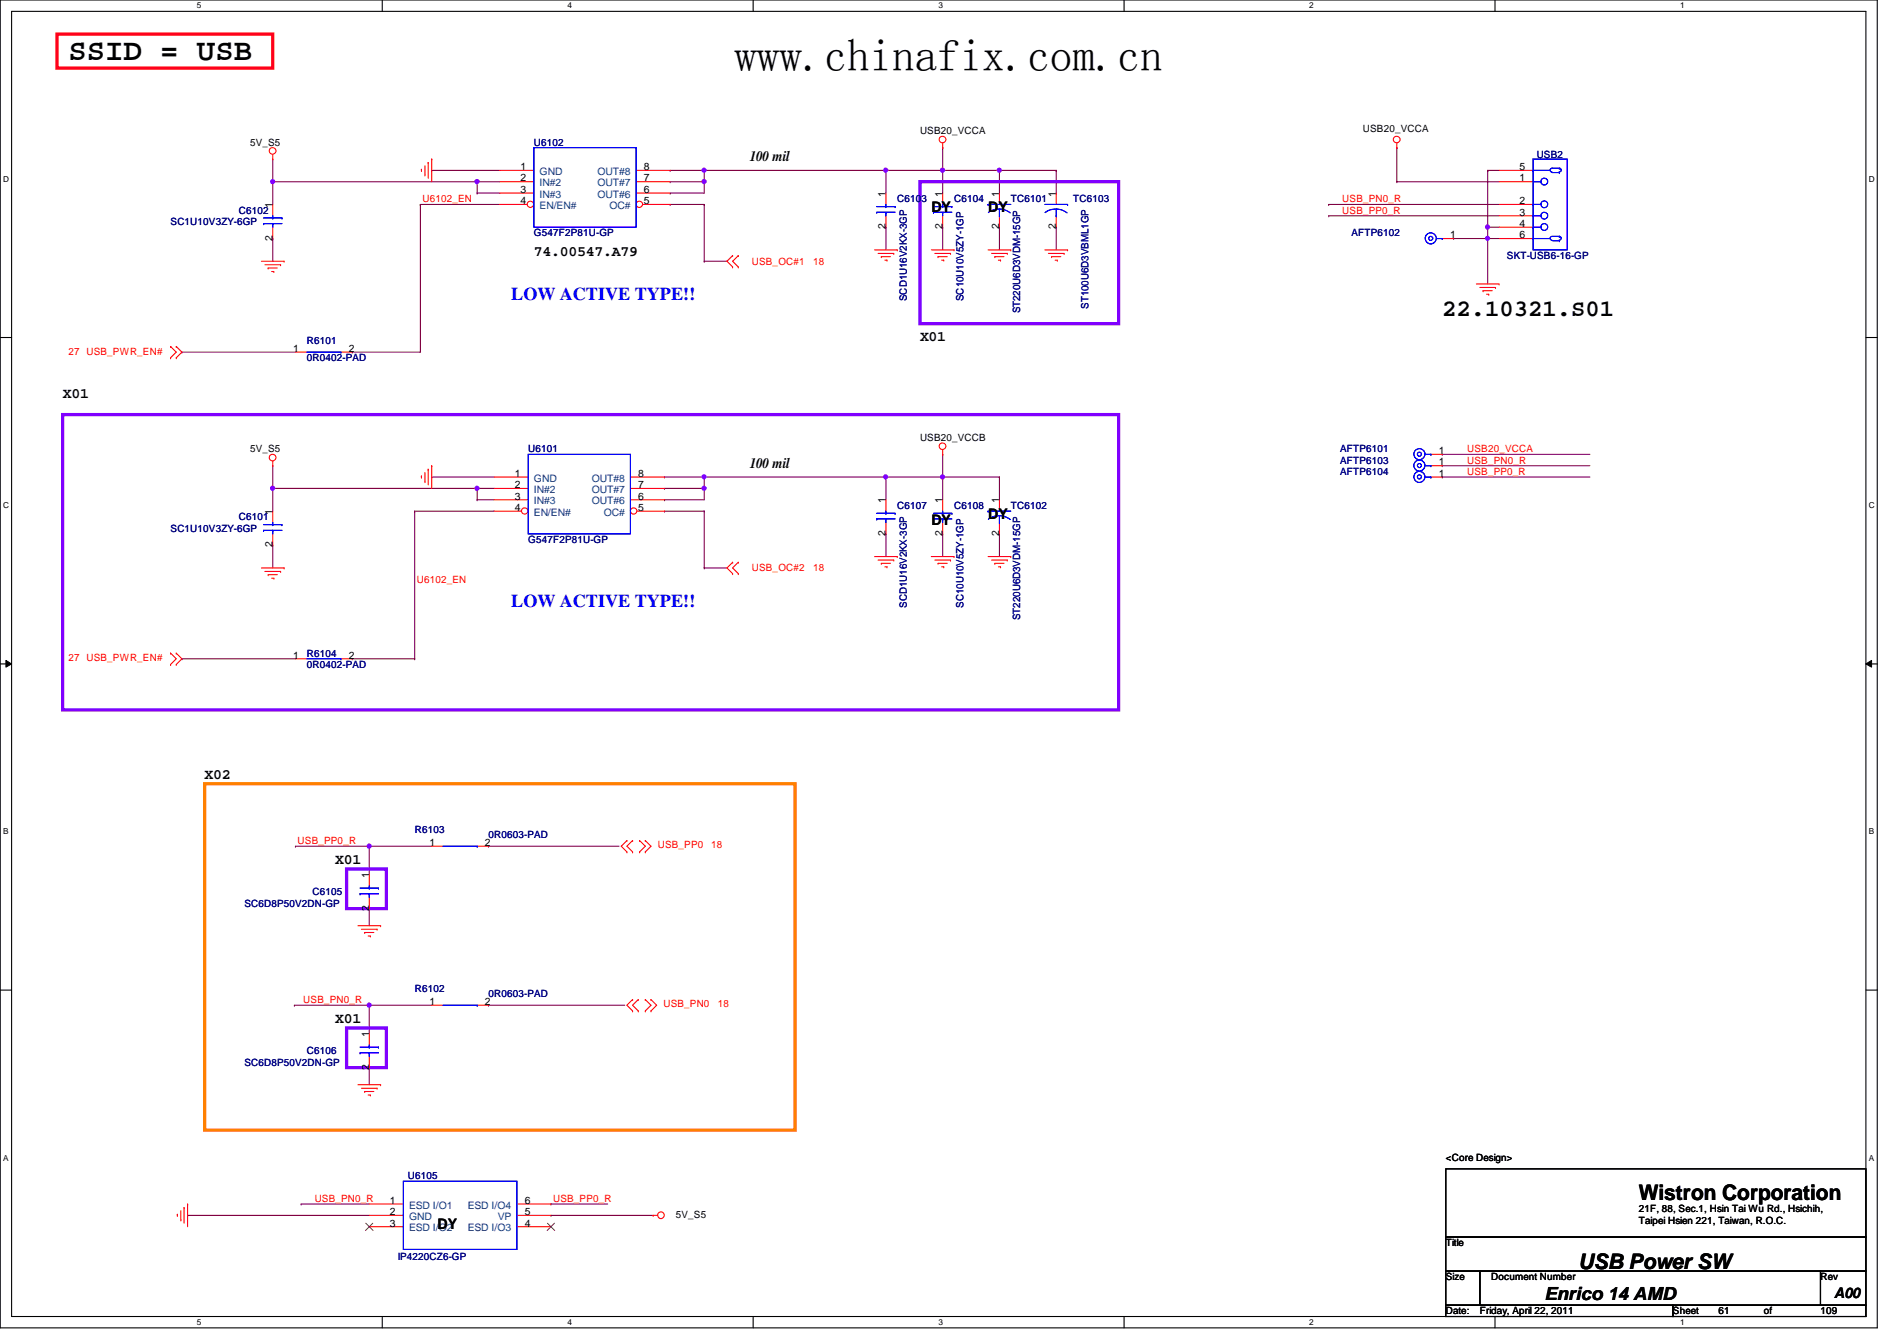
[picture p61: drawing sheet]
<svg xmlns="http://www.w3.org/2000/svg" width="297mm" height="210mm" viewBox="0 0 297 210" stroke-linecap="round" stroke-linejoin="round" font-family="sans-serif">
<defs><g id="words">
<text font-size="7.1" x="115" y="11.1">www.chinafix.com.cn</text>
<text font-size="4.8" x="10.7" y="9.4">SSID = USB</text>
<text font-size="3.7" x="225.8" y="49.4">22.10321.S01</text>
<g font-size="3.3">
<text x="256.6" y="187.9">Wistron Corporation</text>
<text x="247.2" y="198.6">USB Power SW</text>
</g>
<g font-size="2.8" fill="#00f">
<text x="80" y="47">LOW ACTIVE TYPE!!</text>
<text x="80" y="95">LOW ACTIVE TYPE!!</text>
</g>
<text font-size="2.8" x="241.8" y="203.5">Enrico 14 AMD</text>
<g font-size="2.3">
<text x="117.4" y="25.2">100 mil</text>
<text x="145.8" y="33.2">DY</text>
<text x="154.7" y="33.2">DY</text>
<text x="83.6" y="40.1">74.00547.A79</text>
<text x="144.1" y="53.4">X01</text>
<text x="9.8" y="62.3">X01</text>
<text x="117.4" y="73.2">100 mil</text>
<text x="145.8" y="82.1">DY</text>
<text x="154.7" y="81.2">DY</text>
<text x="32" y="121.9">X02</text>
<text x="52.5" y="135.2">X01</text>
<text x="52.5" y="160.1">X01</text>
<text x="68.5" y="192.4">DY</text>
<text x="287.2" y="203.2">A00</text>
</g>
<g font-size="1.6">
<text x="39.2" y="22.8">5V_S5</text>
<text x="144.1" y="21">USB20_VCCA</text>
<text x="213.4" y="20.7">USB20_VCCA</text>
<text x="81.5" y="26.6">1</text>
<text x="81.5" y="28.4">2</text>
<text x="100.8" y="26.6">8</text>
<text x="100.8" y="28.4">7</text>
<text x="238" y="26.6">5</text>
<text x="238" y="28.4">1</text>
<text x="42.7" y="32.6" transform="rotate(-90 42.7 32.6)">1</text>
<text x="81.5" y="30.2">3</text>
<text x="81.5" y="32">4</text>
<text x="100.8" y="30.2">6</text>
<text x="100.8" y="32">5</text>
<text x="138.7" y="35.9" transform="rotate(-90 138.7 35.9)">2</text>
<text x="138.7" y="30.8" transform="rotate(-90 138.7 30.8)">1</text>
<text x="147.6" y="35.9" transform="rotate(-90 147.6 35.9)">2</text>
<text x="147.6" y="30.8" transform="rotate(-90 147.6 30.8)">1</text>
<text x="156.5" y="35.9" transform="rotate(-90 156.5 35.9)">2</text>
<text x="156.5" y="30.8" transform="rotate(-90 156.5 30.8)">1</text>
<text x="165.4" y="35.9" transform="rotate(-90 165.4 35.9)">2</text>
<text x="165.4" y="30.8" transform="rotate(-90 165.4 30.8)">1</text>
<text x="238" y="32">2</text>
<text x="238" y="33.7">3</text>
<text x="238" y="35.5">4</text>
<text x="42.7" y="37.7" transform="rotate(-90 42.7 37.7)">2</text>
<text x="227.1" y="37.3">1</text>
<text x="238" y="37.3">6</text>
<text x="45.9" y="55.1">1</text>
<text x="54.6" y="55.1">2</text>
<text x="39.2" y="70.8">5V_S5</text>
<text x="144.1" y="69">USB20_VCCB</text>
<text x="225.3" y="71.1">1</text>
<text x="80.6" y="74.6">1</text>
<text x="80.6" y="76.4">2</text>
<text x="99.9" y="74.6">8</text>
<text x="99.9" y="76.4">7</text>
<text x="225.3" y="72.9">1</text>
<text x="225.3" y="74.6">1</text>
<text x="42.7" y="80.6" transform="rotate(-90 42.7 80.6)">1</text>
<text x="80.6" y="78.2">3</text>
<text x="80.6" y="80">4</text>
<text x="99.9" y="78.2">6</text>
<text x="99.9" y="80">5</text>
<text x="138.7" y="83.9" transform="rotate(-90 138.7 83.9)">2</text>
<text x="138.7" y="78.8" transform="rotate(-90 138.7 78.8)">1</text>
<text x="147.6" y="83.9" transform="rotate(-90 147.6 83.9)">2</text>
<text x="147.6" y="78.8" transform="rotate(-90 147.6 78.8)">1</text>
<text x="156.5" y="83.9" transform="rotate(-90 156.5 83.9)">2</text>
<text x="156.5" y="78.8" transform="rotate(-90 156.5 78.8)">1</text>
<text x="42.7" y="85.7" transform="rotate(-90 42.7 85.7)">2</text>
<text x="45.9" y="103.1">1</text>
<text x="54.6" y="103.1">2</text>
<text x="57.8" y="137.5" transform="rotate(-90 57.8 137.5)">1</text>
<text x="67.3" y="132.4">1</text>
<text x="75.9" y="132.4">2</text>
<text x="57.8" y="142.6" transform="rotate(-90 57.8 142.6)">2</text>
<text x="67.3" y="157.3">1</text>
<text x="75.9" y="157.3">2</text>
<text x="57.8" y="167.5" transform="rotate(-90 57.8 167.5)">2</text>
<text x="57.8" y="162.3" transform="rotate(-90 57.8 162.3)">1</text>
<text x="226.4" y="181.7">&lt;Core Design&gt;</text>
<text x="61" y="188.4">1</text>
<text x="61" y="190.2">2</text>
<text x="61" y="192">3</text>
<text x="82.2" y="190.2">5</text>
<text x="82.2" y="192">4</text>
<text x="82.2" y="188.4">6</text>
<text x="105.8" y="190.6">5V_S5</text>
<text x="256.6" y="189.7">21F, 88, Sec.1, Hsin Tai Wu Rd., Hsichih,</text>
<text x="256.6" y="191.6">Taipei Hsien 221, Taiwan, R.O.C.</text>
<text x="226.4" y="195.1">Title</text>
<text x="226.4" y="200.4">Size</text>
<text x="233.5" y="200.4">Document Number</text>
<text x="285.1" y="200.4">Rev</text>
<text x="226.4" y="205.7">Date:</text>
<text x="231.7" y="205.7">Friday, April 22, 2011</text>
<text x="262" y="205.7">Sheet</text>
<text x="269.1" y="205.7">61</text>
<text x="276.2" y="205.7">of</text>
<text x="285.1" y="205.7">109</text>
</g>
<g font-size="1.6" fill="#000080">
<text x="83.6" y="22.8">U6102</text>
<text x="240.6" y="24.7">USB2</text>
<text x="26.7" y="35.2">SC1U10V3ZY-6GP</text>
<text x="37.4" y="33.4">C6102</text>
<text x="140.5" y="31.7">C6103</text>
<text x="149.4" y="31.7">C6104</text>
<text x="158.3" y="31.7">TC6101</text>
<text x="168.1" y="31.7">TC6103</text>
<text x="83.6" y="37">G547F2P81U-GP</text>
<text x="211.6" y="37">AFTP6102</text>
<text x="236" y="40.6">SKT-USB6-16-GP</text>
<text x="142" y="47.1" transform="rotate(-90 142 47.1)">SCD1U16V2KX-3GP</text>
<text x="150.9" y="47.1" transform="rotate(-90 150.9 47.1)">SC10U10V5ZY-1GP</text>
<text x="48" y="53.9">R6101</text>
<text x="159.8" y="49.1" transform="rotate(-90 159.8 49.1)">ST220U6D3VDM-15GP</text>
<text x="170.4" y="48.3" transform="rotate(-90 170.4 48.3)">ST100U6D3VBML1GP</text>
<text x="48" y="56.6">0R0402-PAD</text>
<text x="82.7" y="70.8">U6101</text>
<text x="209.8" y="70.8">AFTP6101</text>
<text x="209.8" y="72.6">AFTP6103</text>
<text x="209.8" y="74.3">AFTP6104</text>
<text x="26.7" y="83.2">SC1U10V3ZY-6GP</text>
<text x="37.4" y="81.4">C6101</text>
<text x="140.5" y="79.7">C6107</text>
<text x="149.4" y="79.7">C6108</text>
<text x="158.3" y="79.7">TC6102</text>
<text x="82.7" y="85">G547F2P81U-GP</text>
<text x="142" y="95.1" transform="rotate(-90 142 95.1)">SCD1U16V2KX-3GP</text>
<text x="150.9" y="95.1" transform="rotate(-90 150.9 95.1)">SC10U10V5ZY-1GP</text>
<text x="159.8" y="97.1" transform="rotate(-90 159.8 97.1)">ST220U6D3VDM-15GP</text>
<text x="48" y="102.8">R6104</text>
<text x="48" y="104.6">0R0402-PAD</text>
<text x="64.9" y="130.3">R6103</text>
<text x="76.5" y="131.2">0R0603-PAD</text>
<text x="38.3" y="141.9">SC6D8P50V2DN-GP</text>
<text x="48.9" y="140.1">C6105</text>
<text x="64.9" y="155.2">R6102</text>
<text x="76.5" y="156.1">0R0603-PAD</text>
<text x="38.3" y="166.8">SC6D8P50V2DN-GP</text>
<text x="48" y="165">C6106</text>
<text x="63.9" y="184.6">U6105</text>
<text x="62.3" y="197.2">IP4220CZ6-GP</text>
</g>
<g font-size="1.6" fill="#004080">
<text x="84.5" y="27.4">GND</text>
<text x="84.5" y="29.2">IN#2</text>
<text x="93.6" y="27.4">OUT#8</text>
<text x="93.6" y="29.2">OUT#7</text>
<text x="84.5" y="30.9">IN#3</text>
<text x="84.5" y="32.7">EN/EN#</text>
<text x="93.6" y="30.9">OUT#6</text>
<text x="95.4" y="32.7">OC#</text>
<text x="83.6" y="75.4">GND</text>
<text x="83.6" y="77.2">IN#2</text>
<text x="92.7" y="75.4">OUT#8</text>
<text x="92.7" y="77.2">OUT#7</text>
<text x="83.6" y="79">IN#3</text>
<text x="83.6" y="80.7">EN/EN#</text>
<text x="92.7" y="79">OUT#6</text>
<text x="94.5" y="80.7">OC#</text>
<text x="64" y="189.2">ESD I/O1</text>
<text x="64" y="191">GND</text>
<text x="73.2" y="189.2">ESD I/O4</text>
<text x="77.9" y="191">VP</text>
<text x="64" y="192.7">ESD I/O2</text>
<text x="73.2" y="192.7">ESD I/O3</text>
</g>
<g font-size="1.6" fill="#f00">
<text x="66.2" y="31.7">U6102_EN</text>
<text x="210.2" y="31.7">USB_PN0_R</text>
<text x="210.2" y="33.4">USB_PP0_R</text>
<text x="117.7" y="41.4">USB_OC#1</text>
<text x="127.3" y="41.4">18</text>
<text x="10.7" y="55.5">27 USB_PWR_EN#</text>
<text x="229.7" y="70.8">USB20_VCCA</text>
<text x="229.7" y="72.6">USB_PN0_R</text>
<text x="229.7" y="74.3">USB_PP0_R</text>
<text x="117.7" y="89.5">USB_OC#2</text>
<text x="127.3" y="89.5">18</text>
<text x="65.3" y="91.2">U6102_EN</text>
<text x="10.7" y="103.5">27 USB_PWR_EN#</text>
<text x="46.6" y="132.1">USB_PP0_R</text>
<text x="103" y="132.7">USB_PP0</text>
<text x="111.3" y="132.7">18</text>
<text x="47.5" y="157">USB_PN0_R</text>
<text x="103.9" y="157.6">USB_PN0</text>
<text x="112.4" y="157.6">18</text>
<text x="49.3" y="188.1">USB_PN0_R</text>
<text x="86.6" y="188.1">USB_PP0_R</text>
</g>
<g font-size="1.3">
<text x="30.8" y="1.3">5</text>
<text x="88.9" y="1.3">4</text>
<text x="146.9" y="1.3">3</text>
<text x="205" y="1.3">2</text>
<text x="263.1" y="1.3">1</text>
<text x=".5" y="28.4">D</text>
<text x="292.6" y="28.4">D</text>
<text x=".5" y="79.5">C</text>
<text x="292.6" y="79.5">C</text>
<text x=".5" y="130.6">B</text>
<text x="292.6" y="130.6">B</text>
<text x=".5" y="181.7">A</text>
<text x="292.6" y="181.7">A</text>
<text x="30.8" y="207.4">5</text>
<text x="88.9" y="207.4">4</text>
<text x="146.9" y="207.4">3</text>
<text x="205" y="207.4">2</text>
<text x="263.1" y="207.4">1</text>
</g>
</g></defs>
<path d="M0 0h293.9v207.8h-293.9zM1.8 1.8h290.4v204.3h-290.4z" fill="none" stroke="#000" stroke-width=".17"/>
<g fill="#fff">
<path d="M30.8 .2h.7v1.4h-.7z"/>
<path d="M30.8 206.2h.7v1.4h-.7z"/>
</g>
<path d="M59.9 0v1.8M59.9 206.1v1.7" fill="none" stroke="#000" stroke-width=".17"/>
<g fill="#fff">
<path d="M88.9 .2h.6v1.4h-.6z"/>
<path d="M88.9 206.2h.6v1.4h-.6z"/>
</g>
<path d="M117.9 0v1.8M117.9 206.1v1.7" fill="none" stroke="#000" stroke-width=".17"/>
<g fill="#fff">
<path d="M146.9 .2h.7v1.4h-.7z"/>
<path d="M146.9 206.2h.7v1.4h-.7z"/>
</g>
<path d="M176 0v1.8M176 206.1v1.7" fill="none" stroke="#000" stroke-width=".17"/>
<g fill="#fff">
<path d="M205 .2h.7v1.4h-.7z"/>
<path d="M205 206.2h.7v1.4h-.7z"/>
</g>
<path d="M234.1 0v1.8M234.1 206.1v1.7" fill="none" stroke="#000" stroke-width=".17"/>
<g fill="#fff">
<path d="M263.1 .2h.7v1.4h-.7z"/>
<path d="M263.1 206.2h.7v1.4h-.7z"/>
<path d="M.5 27.3h.9v1.4h-.9z"/>
<path d="M292.6 27.3h.9v1.4h-.9z"/>
<path d="M.5 78.4h.9v1.4h-.9z"/>
<path d="M292.6 78.4h.9v1.4h-.9z"/>
</g>
<path d="M0 52.8h1.8M292.2 52.8h1.7" fill="none" stroke="#000" stroke-width=".17"/>
<g fill="#fff">
<path d="M.5 129.5h.8v1.3h-.8z"/>
<path d="M292.6 129.5h.8v1.3h-.8z"/>
</g>
<path d="M0 103.9h1.8M292.2 103.9h1.7" fill="none" stroke="#000" stroke-width=".17"/>
<path d="M.9 103.4l.9 .5-.9 .5zM292.2 103.9l.9-.5v1z" fill="#000"/>
<path d="M.9 103.4l.9 .5-.9 .5zM292.2 103.9l.9-.5v1z" fill="none" stroke="#000" stroke-width=".16"/>
<g fill="#fff">
<path d="M.5 180.5h.8v1.4h-.8z"/>
<path d="M292.6 180.5h.8v1.4h-.8z"/>
</g>
<path d="M0 155h1.8M292.2 155h1.7" fill="none" stroke="#000" stroke-width=".17"/>
<path d="M147.6 26.7h.1M147.6 26.7h8.9M28.5 55.1h.1M28.5 55.1h17.8" fill="none" stroke="#800040" stroke-width=".17"/>
<circle cx="156.5" cy="26.6" r=".32" fill="#f0f"/>
<circle cx="156.5" cy="26.6" r=".32" fill="none" stroke="#f0f" stroke-width=".17"/>
<path d="M42.7 24.9h.1M42.7 24.9v3.5M65.8 32h.1M65.8 32v23.1M74.7 28.4h.1M74.7 28.4v1.8M74.7 28.4h3.6" fill="none" stroke="#800040" stroke-width=".17"/>
<circle cx="74.7" cy="28.4" r=".32" fill="#f0f"/>
<circle cx="74.7" cy="28.4" r=".32" fill="none" stroke="#f0f" stroke-width=".17"/>
<path d="M42.7 28.4h.1M42.7 37.3h.1M42.7 28.4v3.6M42.7 37.3v3.6M42.7 28.4h32" fill="none" stroke="#800040" stroke-width=".17"/>
<circle cx="42.7" cy="28.4" r=".32" fill="#f0f"/>
<circle cx="42.7" cy="28.4" r=".32" fill="none" stroke="#f0f" stroke-width=".17"/>
<path d="M67.6 26.7h.1M67.6 26.7h10.7M74.7 30.2h.1M74.7 30.2h3.6M110.3 28.4h.1M110.3 28.4v1.8M147.6 35.6h.1M147.6 35.6v3.5" fill="none" stroke="#800040" stroke-width=".17"/>
<circle cx="110.2" cy="28.4" r=".32" fill="#f0f"/>
<circle cx="110.2" cy="28.4" r=".32" fill="none" stroke="#f0f" stroke-width=".17"/>
<path d="M110.3 32h.1M110.3 32v8.9M138.7 35.6h.1M138.7 35.6v3.5M147.6 23.1h.1M147.6 23.1v3.6M110.3 40.9h.1M110.3 40.9h3.5" fill="none" stroke="#800040" stroke-width=".17"/>
<circle cx="147.6" cy="26.6" r=".32" fill="#f0f"/>
<circle cx="147.6" cy="26.6" r=".32" fill="none" stroke="#f0f" stroke-width=".17"/>
<path d="M110.3 26.7h.1M110.3 26.7h37.3M138.7 26.7h.1M138.7 26.7v3.5" fill="none" stroke="#800040" stroke-width=".17"/>
<circle cx="138.7" cy="26.6" r=".32" fill="#f0f"/>
<circle cx="138.7" cy="26.6" r=".32" fill="none" stroke="#f0f" stroke-width=".17"/>
<g fill="none" stroke="#800040" stroke-width=".17">
<path d="M65.8 32h.1M65.8 32h12.5M147.6 26.7h.1M147.6 26.7v3.5M156.5 26.7h.1M156.5 35.6h.1M156.5 26.7v3.5M156.5 35.6v3.5M208.1 32h.1M208.1 32h26.6M218.7 23.1h.1M218.7 28.4h.1"/>
<path d="M218.7 23.1v5.3M218.7 28.4h16M227.6 37.3h.1M227.6 37.3h5.3M232.9 26.7h.1M232.9 37.3h.1M232.9 26.7v8.9M232.9 37.3v7.1M55.2 55.1h.1M55.2 55.1h10.6"/>
</g>
<circle cx="232.9" cy="37.3" r=".32" fill="#f0f"/>
<circle cx="232.9" cy="37.3" r=".32" fill="none" stroke="#f0f" stroke-width=".17"/>
<path d="M232.9 35.6h.1M232.9 35.6v1.7" fill="none" stroke="#800040" stroke-width=".17"/>
<circle cx="232.9" cy="35.5" r=".32" fill="#f0f"/>
<circle cx="232.9" cy="35.5" r=".32" fill="none" stroke="#f0f" stroke-width=".17"/>
<g fill="none" stroke="#800040" stroke-width=".17">
<path d="M208.1 33.8h.1M208.1 33.8h26.6M232.9 37.3h.1M232.9 26.7h.1M232.9 35.6h.1M232.9 37.3h1.8M232.9 26.7h1.8M232.9 35.6h1.8M225.8 71.1h.1M225.8 72.9h.1M225.8 74.7h.1M225.8 71.1h23.1"/>
<path d="M225.8 72.9h23.1M225.8 74.7h23.1M57.8 132.5h.1M57.8 132.5h9.8M57.8 157.3h.1M57.8 157.3h9.8M29.4 190.2h.1M29.4 190.2h28.4M47.2 188.5h.1M47.2 188.5h10.6M86.3 190.2h.1M86.3 188.5h.1"/>
<path d="M86.3 190.2h16M86.3 188.5h8.9"/>
</g>
<circle cx="57.8" cy="132.4" r=".32" fill="#f0f"/>
<circle cx="57.8" cy="132.4" r=".32" fill="none" stroke="#f0f" stroke-width=".17"/>
<path d="M104.9 26.7h.1M104.9 28.4h.1M104.9 26.7h5.4M110.3 26.7h.1M110.3 26.7v1.7h-5.4M76.5 132.5h.1M76.5 132.5h20.4M76.5 157.3h.1M76.5 157.3h21.3" fill="none" stroke="#800040" stroke-width=".17"/>
<circle cx="110.2" cy="26.6" r=".32" fill="#f0f"/>
<circle cx="110.2" cy="26.6" r=".32" fill="none" stroke="#f0f" stroke-width=".17"/>
<path d="M104.9 30.2h.1M104.9 32h.1M104.9 30.2h5.4M104.9 32h5.4M42.7 76.5h.1M42.7 76.5v3.5M74.7 76.5h.1M74.7 76.5h2.7M28.5 103.1h.1M28.5 103.1h17.8" fill="none" stroke="#800040" stroke-width=".17"/>
<circle cx="74.7" cy="76.4" r=".32" fill="#f0f"/>
<circle cx="74.7" cy="76.4" r=".32" fill="none" stroke="#f0f" stroke-width=".17"/>
<g fill="none" stroke="#800040" stroke-width=".17">
<path d="M42.7 72.9h.1M42.7 76.5h.1M42.7 72.9v3.6M42.7 76.5h32M67.6 74.7h.1M67.6 74.7h9.8M74.7 76.5h.1M74.7 78.2h.1M74.7 76.5v1.7M74.7 78.2h2.7M104 74.7h.1M104 74.7h6.3"/>
<path d="M110.3 74.7h.1M110.3 74.7v1.8M147.6 74.7h.1M147.6 74.7h8.9M64.9 80v23.1M110.3 88.9h.1M110.3 80h.1M110.3 88.9h3.5M110.3 80v8.9M147.6 83.6h.1M147.6 83.6v3.5M64.9 103.1h.1"/>
</g>
<circle cx="42.7" cy="76.4" r=".32" fill="#f0f"/>
<circle cx="42.7" cy="76.4" r=".32" fill="none" stroke="#f0f" stroke-width=".17"/>
<path d="M104 76.5h.1M104 76.5h6.3M110.3 74.7h.1M110.3 74.7h28.4M138.7 74.7h.1M138.7 74.7v3.5M42.7 85.3h.1M42.7 85.3v3.6" fill="none" stroke="#800040" stroke-width=".17"/>
<circle cx="110.2" cy="74.6" r=".32" fill="#f0f"/>
<circle cx="110.2" cy="74.6" r=".32" fill="none" stroke="#f0f" stroke-width=".17"/>
<path d="M104 78.2h.1M110.3 76.5h.1M110.3 76.5v1.7h-6.3" fill="none" stroke="#800040" stroke-width=".17"/>
<circle cx="110.2" cy="76.4" r=".32" fill="#f0f"/>
<circle cx="110.2" cy="76.4" r=".32" fill="none" stroke="#f0f" stroke-width=".17"/>
<path d="M147.6 71.1h.1M147.6 71.1v3.6" fill="none" stroke="#800040" stroke-width=".17"/>
<circle cx="147.6" cy="74.6" r=".32" fill="#f0f"/>
<circle cx="147.6" cy="74.6" r=".32" fill="none" stroke="#f0f" stroke-width=".17"/>
<g fill="none" stroke="#800040" stroke-width=".17">
<path d="M138.7 74.7h.1M138.7 74.7h8.9M147.6 74.7h.1M147.6 74.7v3.5M156.5 74.7h.1M156.5 74.7v3.5M64.9 80h.1M64.9 80h12.5M104 80h.1M104 80h6.3M138.7 83.6h.1M138.7 83.6v3.5"/>
<path d="M156.5 83.6h.1M156.5 83.6v3.5M55.2 103.1h.1M55.2 103.1h9.7"/>
</g>
<circle cx="138.7" cy="74.6" r=".32" fill="#f0f"/>
<circle cx="138.7" cy="74.6" r=".32" fill="none" stroke="#f0f" stroke-width=".17"/>
<path d="M46.3 132.5h.1M46.3 132.5h11.5M57.8 132.5h.1M57.8 132.5v4.4M57.8 142.2h.1M57.8 157.3h.1M57.8 142.2v2.7M57.8 157.3v4.5M57.8 167.1h.1M57.8 167.1v2.7" fill="none" stroke="#800040" stroke-width=".17"/>
<circle cx="57.8" cy="157.3" r=".32" fill="#f0f"/>
<circle cx="57.8" cy="157.3" r=".32" fill="none" stroke="#f0f" stroke-width=".17"/>
<path d="M156.5 26.7h8.9M165.4 26.7h.1M165.4 30.2h.1M165.4 35.6h.1M165.4 26.7v3.5M165.4 35.6v3.5M46.1 157.3h.1M46.1 157.3h11.7" fill="none" stroke="#800040" stroke-width=".17"/>
<g fill="none" stroke="#f00" stroke-width=".17">
<path d="M42.7 24.9h.1M42.7 24.2v.7M66 26.5h.1M66 26.5v.3M66.5 27.4h.1M66.5 25.9v1.5M67 25.4h.1M67 25.4v2.5M67.6 24.9h.1M67.6 24.9v3.5M78.3 26.7h5.3M78.3 28.4h5.3"/>
<path d="M78.3 30.2h5.3M136.9 39.1h3.6M137.5 39.7h2.4M138.7 30.2v1.8M138.7 33.8v1.8M139.9 39.7h.1M140.5 39.1h.1M145.8 39.1h3.6M146.4 39.7h2.4M147.6 23.1h.1M147.6 22.4v.7M148.8 39.7h.1"/>
<path d="M149.4 39.1h.1M154.7 39.1h3.6M155.3 39.7h2.4M157.7 39.7h.1M158.3 39.1h.1M163.6 39.1h3.6M164.2 39.7h2.4M166.6 39.7h.1M167.2 39.1h.1M218.7 23.1h.1M218.7 22.4v.7M26.7 54.2h.1"/>
<path d="M26.7 56h.1M26.7 54.2l.9 .9-.9 .9M27.6 56h.1M27.6 54.2h.1M27.6 54.2l.9 .9-.9 .9M40.9 40.9h3.6M41.5 41.4h2.4M42 42h.1M42 42h1.4M42.5 42.5h.4M42.9 42.5h.1M43.9 41.4h.1"/>
<path d="M44.5 40.9h.1M114.7 40h.1M114.7 41.8h.1M114.7 40l-.9 .9 .9 .9M115.6 41.8h.1M115.6 40h.1M115.6 40l-.9 .9 .9 .9M138 40.2h.1M138 40.2h1.4M138.5 40.7h.4M138.9 40.7h.1M146.9 40.2h.1"/>
<path d="M146.9 40.2h1.4M147.4 40.7h.4M147.8 40.7h.1M155.8 40.2h.1M155.8 40.2h1.4M156.3 40.7h.4M156.7 40.7h.1M164.7 40.2h.1M164.7 40.2h1.4M165.2 40.7h.4M165.6 40.7h.1M231.2 44.4h3.5"/>
<path d="M231.7 45h2.5M232.2 45.5h.1M232.2 45.5h1.5M232.8 46.1h.3M233.1 46.1h.1M234.2 45h.1M234.7 44.4h.1M42.7 72.9h.1M42.7 72.2v.7M66 74.5h.1M66 74.5v.3M66.5 75.4h.1"/>
<path d="M66.5 74v1.4M67 73.4h.1M67 73.4v2.5M67.6 72.9h.1M67.6 72.9v3.6M147.6 71.1h.1M147.6 70.4v.7M224.1 72.9h1.7M40.9 88.9h3.6M41.5 89.4h2.4M42 90h.1M42 90h1.4"/>
<path d="M42.5 90.5h.4M42.9 90.5h.1M43.9 89.4h.1M44.5 88.9h.1M114.7 88h.1M114.7 89.8h.1M114.7 88l-.9 .9 .9 .9M115.6 89.8h.1M115.6 88h.1M115.6 88l-.9 .9 .9 .9M136.9 87.1h3.6M137.5 87.7h2.4"/>
<path d="M138 88.2h.1M138 88.2h1.4M138.5 88.7h.4M138.9 88.7h.1M139.9 87.7h.1M140.5 87.1h.1M145.8 87.1h3.6M146.4 87.7h2.4M146.9 88.2h.1M146.9 88.2h1.4M147.4 88.7h.4M147.8 88.7h.1"/>
<path d="M148.8 87.7h.1M149.4 87.1h.1M154.7 87.1h3.6M155.3 87.7h2.4M155.8 88.2h.1M155.8 88.2h1.4M156.3 88.7h.4M156.7 88.7h.1M157.7 87.7h.1M158.3 87.1h.1M26.7 102.2h.1M26.7 104h.1"/>
<path d="M26.7 102.2l.9 .9-.9 .9M27.6 104h.1M27.6 102.2h.1M27.6 102.2l.9 .9-.9 .9M98.2 131.6h.1M98.2 133.3h.1M98.2 131.6l-.9 .9 .9 .8M99.1 133.3h.1M99.1 131.6h.1M99.1 131.6l-.9 .9 .9 .8M100.2 131.6h.1M100.2 133.3h.1"/>
<path d="M100.2 131.6l.8 .9-.8 .8M101 131.6h.1M101 133.3h.1M101 131.6l.9 .9-.9 .8M56 144.9h3.6M56.6 145.5h2.4M57.1 146h.1M57.1 146h1.4M57.7 146.5h.3M58 146.5h.1M59 145.5h.1M59.6 144.9h.1"/>
<path d="M99.1 156.5h.1M99.1 158.2h.1M99.1 156.5l-.9 .8 .9 .9M99.9 158.2h.1M99.9 156.5h.1M99.9 156.5l-.8 .8 .8 .9M101 156.5h.1M101 158.2h.1M101 156.5l.9 .8-.9 .9M101.9 156.5h.1M101.9 158.2h.1M101.9 156.5l.9 .8-.9 .9"/>
<path d="M56 169.8h3.6M56.6 170.3h2.4M57.1 170.9h.1M57.1 170.9h1.4M57.7 171.4h.3M58 171.4h.1M59 170.3h.1M59.6 169.8h.1M27.8 190.1h.1M27.8 190.1v.3M28.3 191h.1M28.3 189.5v1.5"/>
<path d="M28.8 189h.1M28.8 189v2.5M29.4 188.5h.1M29.4 188.5v3.5M102.3 190.2h.1M102.3 190.2h.7"/>
<circle cx="42.7" cy="23.6" r=".52"/>
<circle cx="147.6" cy="21.8" r=".52"/>
<circle cx="218.7" cy="21.8" r=".52"/>
<circle cx="42.7" cy="71.6" r=".52"/>
<circle cx="147.6" cy="69.8" r=".52"/>
<circle cx="103.5" cy="190.2" r=".52"/>
</g>
<path d="M226.4 183h65.8v10.6h-65.8zM226.4 193.6h65.8v5.4h-65.8zM226.4 199h5.3v5.3h-5.3zM231.7 199h53.4v5.3h-53.4zM285.1 199h7.1v5.3h-7.1zM226.4 204.3h35.5v1.8h-35.5zM261.9 204.3h30.3v1.8h-30.3z" fill="none" stroke="#000" stroke-width=".17"/>
<path d="M8.9 5.3h33.8v5.4h-33.8z" fill="none" stroke="#f00" stroke-width=".51"/>
<path d="M144.1 28.4h31.1v22.3h-31.1zM9.8 64.9h165.4v46.2h-165.4zM54.3 136h6.2v6.2h-6.2zM54.3 160.9h6.2v6.2h-6.2z" fill="none" stroke="#8000ff" stroke-width=".51"/>
<path d="M32 122.7h92.5v54.2h-92.5z" fill="none" stroke="#ff8000" stroke-width=".51"/>
<g fill="none" stroke="#00f" stroke-width=".17">
<path d="M137.3 33.2h.1M137.3 32.3h2.9M137.3 33.2h2.9M138.7 32.3h.1M138.7 33.2h.1M138.7 32v.3M138.7 33.2v.6M140.2 32.3h.1M223.2 72.9h.9M224.1 72.9h.1"/>
<circle cx="222.3" cy="72.9" r=".32"/>
<circle cx="222.3" cy="72.9" r=".87"/>
</g>
<circle cx="83.1" cy="32" r=".5" fill="#fff"/>
<g fill="none" stroke="#f00" stroke-width=".17">
<path d="M78.3 32h4.2M99.6 26.7h5.3M99.6 28.4h5.3M99.6 30.2h5.3"/>
<circle cx="83.1" cy="32" r=".5"/>
</g>
<circle cx="100.1" cy="32" r=".5" fill="#fff"/>
<g fill="none" stroke="#f00" stroke-width=".17">
<path d="M42.7 32v1.8M42.7 35.6v1.7M100.7 32h4.2M147.6 30.2v1.8M147.6 33.8v1.8M165.4 30.2v1.8M165.4 33.8v1.8M225.8 37.3h1.8M234.7 32h5.4M234.7 26.7h5.4M234.7 28.4h5.4M234.7 33.8h5.4"/>
<path d="M234.7 35.6h5.4M234.7 37.3h5.4M46.3 55.1h1.7M53.4 55.1h1.8M77.4 74.7h5.3M77.4 76.5h5.3M77.4 78.2h5.3M138.7 78.2v1.8M147.6 78.2v1.8M156.5 78.2v1.8M224.1 74.7h1.7M224.1 71.1h1.7"/>
<path d="M42.7 80v1.8M42.7 83.6v1.7M138.7 81.8v1.8M147.6 81.8v1.8M156.5 81.8v1.8M46.3 103.1h1.7M53.4 103.1h1.8M57.8 136.9v1.8M67.6 132.5h1.8M74.7 132.5h1.8M57.8 140.5v1.7M67.6 157.3h1.8"/>
<path d="M74.7 157.3h1.8M57.8 161.8v1.8M57.8 165.3v1.8"/>
<circle cx="100.1" cy="32" r=".5"/>
</g>
<g fill="none" stroke="#00f" stroke-width=".17">
<path d="M41.3 35h.1M41.3 34.1h2.8M41.3 35h2.8M42.7 34.1h.1M42.7 35h.1M42.7 33.8v.3M42.7 35v.6M44.1 34.1h.1M83.6 23.1h16v12.5h-16zM146.2 33.2h.1M146.2 32.3h2.8M146.2 33.2h2.8"/>
<path d="M147.6 32.3h.1M147.6 33.2h.1M147.6 32v.3M147.6 33.2v.6M149 32.3h.1M163.6 32h3.6M165.4 33.8h.1M165.4 32.7l.7 .1 1 .5M165.4 32.7l-1.1 .2-.6 .4M165.4 32.7v1.1M167.2 32h.1M224.9 37.3h.9"/>
<path d="M225.8 37.3h.1M240.1 24.9h5.3v14.2h-5.3zM240.1 32h.1M240.1 33.8h.1M240.1 35.6h.1M240.1 26.7h.1M240.1 37.3h.1M240.1 28.4h1.2M240.1 32h1.2M240.1 33.8h1.2M240.1 35.6h1.2M240.1 26.7h2.6"/>
<path d="M240.1 37.3h2.6M241.3 28.4h.1M243.1 27h1.1M243.1 37.7h1.1M244.2 26.3h.1M244.2 26.3a.3 .3 0 0 1 .3 .3 .3 .3 0 0 1-.4 .3M244.2 26.3l-1.3 .1a.32 .32 0 0 0 0 .5l.2 .1M244.2 27h.1M244.2 37h.1M244.2 37a.3 .3 0 0 1 .3 .3 .3 .3 0 0 1-.4 .3M244.2 37h-1.3a.32 .32 0 0 0 0 .6h.2M244.2 37.7h.1"/>
<path d="M48 55.1h5.4M53.4 55.1h.1M223.2 74.7h.9M223.2 71.1h.9M224.1 74.7h.1M224.1 71.1h.1M41.3 83h.1M41.3 82.1h2.8M41.3 83h2.8M42.7 82.1h.1M42.7 83h.1M42.7 81.8v.3"/>
<path d="M42.7 83v.6M44.1 82.1h.1M137.3 81.2h.1M137.3 80.3h2.9M137.3 81.2h2.9M138.7 80.3h.1M138.7 81.2h.1M138.7 80v.3M138.7 81.2v.6M140.2 80.3h.1M146.2 81.2h.1M146.2 80.3h2.8"/>
<path d="M146.2 81.2h2.8M147.6 80.3h.1M147.6 81.2h.1M147.6 80v.3M147.6 81.2v.6M149 80.3h.1M154.7 80h.1M154.7 80h3.6M156.5 81.8h.1M156.5 80.7l-1.1 .2-.6 .4M156.5 80.7l.7 .1 1 .5M156.5 80.7v1.1"/>
<path d="M48 103.1h5.4M53.4 103.1h.1M56.4 139.9h.1M56.4 139h2.9M56.4 139.9h2.9M57.8 139h.1M57.8 139.9h.1M57.8 138.7v.3M57.8 139.9v.6M59.3 139h.1M69.4 132.5h5.3M74.7 132.5h.1"/>
<path d="M69.4 157.3h5.3M74.7 157.3h.1M56.4 164.8h.1M56.4 163.9h2.9M56.4 164.8h2.9M57.8 163.9h.1M57.8 164.8h.1M57.8 163.6v.3M57.8 164.8v.5M59.3 163.9h.1"/>
<circle cx="224" cy="37.3" r=".32"/>
<circle cx="224" cy="37.3" r=".87"/>
<circle cx="241.8" cy="28.4" r=".54"/>
<circle cx="241.8" cy="32" r=".54"/>
<circle cx="241.8" cy="35.5" r=".54"/>
<circle cx="241.8" cy="33.8" r=".54"/>
<circle cx="222.3" cy="71.1" r=".32"/>
<circle cx="222.3" cy="74.6" r=".32"/>
<circle cx="222.3" cy="74.6" r=".87"/>
<circle cx="222.3" cy="71.1" r=".87"/>
</g>
<circle cx="82.2" cy="80" r=".5" fill="#fff"/>
<g fill="none" stroke="#f00" stroke-width=".17">
<path d="M98.7 74.7h5.3M98.7 76.5h5.3M98.7 78.2h5.3M77.4 80h4.3"/>
<circle cx="82.2" cy="80" r=".5"/>
</g>
<circle cx="99.2" cy="80" r=".5" fill="#fff"/>
<g fill="none" stroke="#f00" stroke-width=".17">
<path d="M156.5 30.2v1.8M156.5 33.8v1.8M99.8 80h4.2M57.8 188.5h5.4M57.8 190.2h5.4M57.8 192h5.4M80.9 188.5h5.4M80.9 190.2h5.4M80.9 192h5.4"/>
<circle cx="99.2" cy="80" r=".5"/>
</g>
<path d="M154.7 32h.1M154.7 32h3.6M156.5 33.8h.1M156.5 32.7l-1.1 .2-.6 .4M156.5 32.7l.7 .1 1 .5M156.5 32.7v1.1M82.7 71.1h16v12.5h-16zM63.2 184.9h17.7v10.7h-17.7z" fill="none" stroke="#00f" stroke-width=".17"/>
<path d="M57.3 191.5l1.1 1.1M58.4 191.5l-1.2 1.1M85.7 191.5l1.2 1.1M86.8 191.5l-1.1 1.1" fill="none" stroke="#804000" stroke-width=".16"/>
<circle cx="156.5" cy="26.6" r=".32" fill="#f0f"/>
<circle cx="156.5" cy="26.6" r=".32" fill="none" stroke="#f0f" stroke-width=".17"/>
<circle cx="74.7" cy="28.4" r=".32" fill="#f0f"/>
<circle cx="74.7" cy="28.4" r=".32" fill="none" stroke="#f0f" stroke-width=".17"/>
<circle cx="42.7" cy="28.4" r=".32" fill="#f0f"/>
<circle cx="42.7" cy="28.4" r=".32" fill="none" stroke="#f0f" stroke-width=".17"/>
<circle cx="110.2" cy="28.4" r=".32" fill="#f0f"/>
<circle cx="110.2" cy="28.4" r=".32" fill="none" stroke="#f0f" stroke-width=".17"/>
<circle cx="147.6" cy="26.6" r=".32" fill="#f0f"/>
<circle cx="147.6" cy="26.6" r=".32" fill="none" stroke="#f0f" stroke-width=".17"/>
<circle cx="138.7" cy="26.6" r=".32" fill="#f0f"/>
<circle cx="138.7" cy="26.6" r=".32" fill="none" stroke="#f0f" stroke-width=".17"/>
<circle cx="232.9" cy="37.3" r=".32" fill="#f0f"/>
<circle cx="232.9" cy="37.3" r=".32" fill="none" stroke="#f0f" stroke-width=".17"/>
<circle cx="232.9" cy="35.5" r=".32" fill="#f0f"/>
<circle cx="232.9" cy="35.5" r=".32" fill="none" stroke="#f0f" stroke-width=".17"/>
<circle cx="57.8" cy="132.4" r=".32" fill="#f0f"/>
<circle cx="57.8" cy="132.4" r=".32" fill="none" stroke="#f0f" stroke-width=".17"/>
<circle cx="110.2" cy="26.6" r=".32" fill="#f0f"/>
<circle cx="110.2" cy="26.6" r=".32" fill="none" stroke="#f0f" stroke-width=".17"/>
<circle cx="74.7" cy="76.4" r=".32" fill="#f0f"/>
<circle cx="74.7" cy="76.4" r=".32" fill="none" stroke="#f0f" stroke-width=".17"/>
<circle cx="42.7" cy="76.4" r=".32" fill="#f0f"/>
<circle cx="42.7" cy="76.4" r=".32" fill="none" stroke="#f0f" stroke-width=".17"/>
<circle cx="110.2" cy="74.6" r=".32" fill="#f0f"/>
<circle cx="110.2" cy="74.6" r=".32" fill="none" stroke="#f0f" stroke-width=".17"/>
<circle cx="110.2" cy="76.4" r=".32" fill="#f0f"/>
<circle cx="110.2" cy="76.4" r=".32" fill="none" stroke="#f0f" stroke-width=".17"/>
<circle cx="147.6" cy="74.6" r=".32" fill="#f0f"/>
<circle cx="147.6" cy="74.6" r=".32" fill="none" stroke="#f0f" stroke-width=".17"/>
<circle cx="138.7" cy="74.6" r=".32" fill="#f0f"/>
<circle cx="138.7" cy="74.6" r=".32" fill="none" stroke="#f0f" stroke-width=".17"/>
<circle cx="57.8" cy="157.3" r=".32" fill="#f0f"/>
<circle cx="57.8" cy="157.3" r=".32" fill="none" stroke="#f0f" stroke-width=".17"/>
<use href="#words"/>
</svg>
